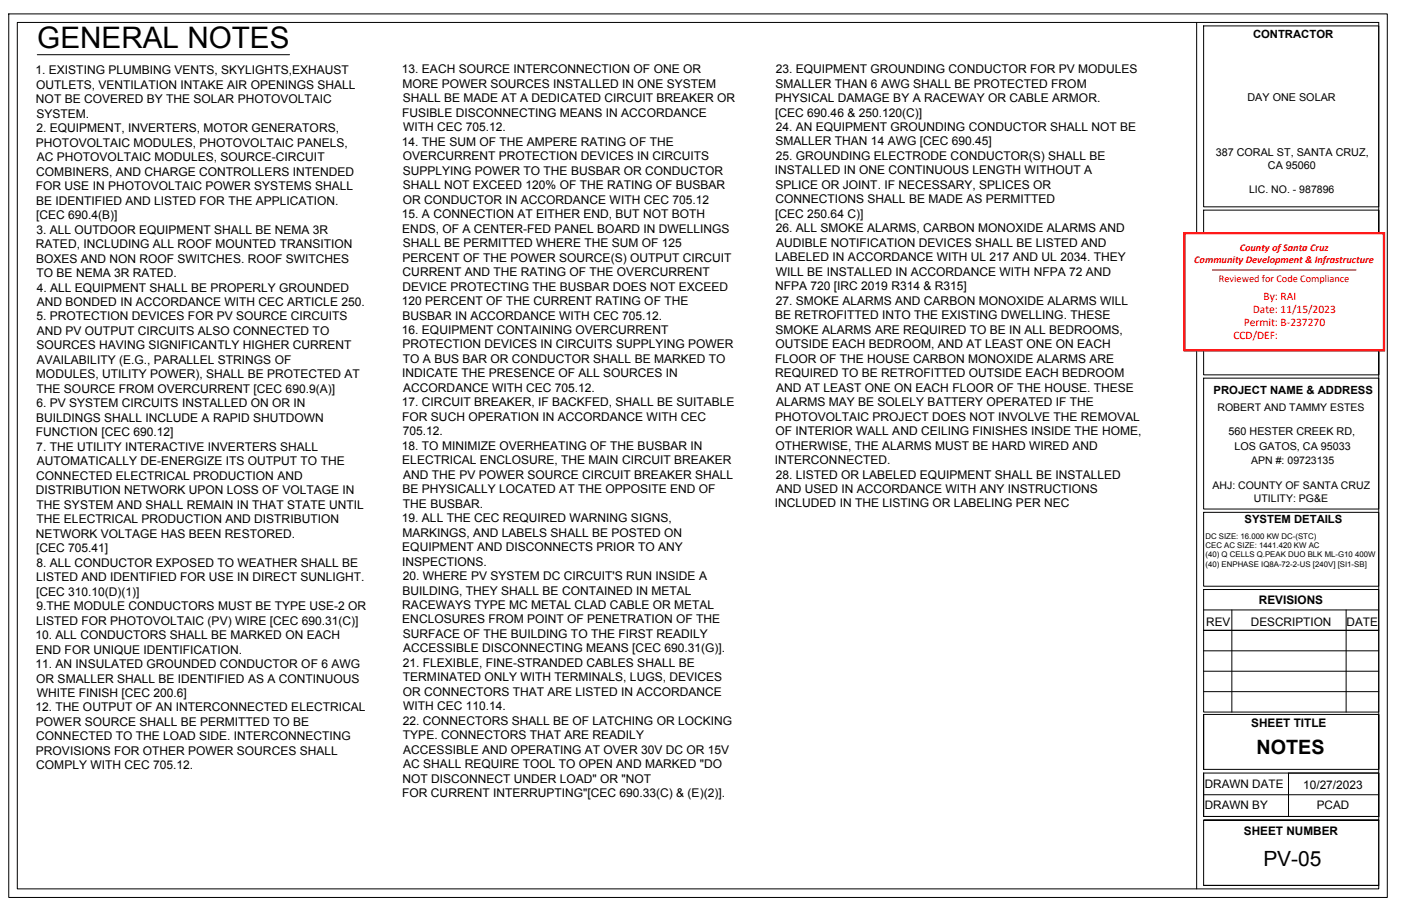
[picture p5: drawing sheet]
<svg xmlns="http://www.w3.org/2000/svg" width="432mm" height="279mm" viewBox="0 0 432 279" stroke-linecap="round" stroke-linejoin="round" font-family="sans-serif">
<defs><g id="words">
<text font-size="9.1" x="11.5" y="14.9">GENERAL NOTES</text>
<text font-size="6.5" x="389.4" y="267.2">PV-05</text>
<text font-size="6.1" x="387.3" y="232.7">NOTES</text>
<g font-size="3.7">
<text x="11" y="22.9">1. EXISTING PLUMBING VENTS, SKYLIGHTS,EXHAUST</text>
<text x="123.9" y="22.6">13. EACH SOURCE INTERCONNECTION OF ONE OR</text>
<text x="239.1" y="22.5">23. EQUIPMENT GROUNDING CONDUCTOR FOR PV MODULES</text>
<text x="11.2" y="27.4">OUTLETS, VENTILATION INTAKE AIR OPENINGS SHALL</text>
<text x="124" y="27.1">MORE POWER SOURCES INSTALLED IN ONE SYSTEM</text>
<text x="239" y="27">SMALLER THAN 6 AWG SHALL BE PROTECTED FROM</text>
<text x="11.1" y="31.8">NOT BE COVERED BY THE SOLAR PHOTOVOLTAIC</text>
<text x="124.1" y="31.5">SHALL BE MADE AT A DEDICATED CIRCUIT BREAKER OR</text>
<text x="238.9" y="31.5">PHYSICAL DAMAGE BY A RACEWAY OR CABLE ARMOR.</text>
<text x="238.9" y="35.9">[CEC 690.46 &amp; 250.120(C)]</text>
<text x="11.2" y="36.3">SYSTEM.</text>
<text x="11.3" y="40.8">2. EQUIPMENT, INVERTERS, MOTOR GENERATORS,</text>
<text x="124" y="36">FUSIBLE DISCONNECTING MEANS IN ACCORDANCE</text>
<text x="124.2" y="40.5">WITH CEC 705.12.</text>
<text x="239.1" y="40.4">24. AN EQUIPMENT GROUNDING CONDUCTOR SHALL NOT BE</text>
<text x="11.1" y="45.2">PHOTOVOLTAIC MODULES, PHOTOVOLTAIC PANELS,</text>
<text x="123.9" y="44.9">14. THE SUM OF THE AMPERE RATING OF THE</text>
<text x="239" y="44.9">SMALLER THAN 14 AWG [CEC 690.45]</text>
<text x="11.4" y="49.7">AC PHOTOVOLTAIC MODULES, SOURCE-CIRCUIT</text>
<text x="124.1" y="49.4">OVERCURRENT PROTECTION DEVICES IN CIRCUITS</text>
<text x="124.1" y="53.9">SUPPLYING POWER TO THE BUSBAR OR CONDUCTOR</text>
<text x="238.8" y="53.8">INSTALLED IN ONE CONTINUOUS LENGTH WITHOUT A</text>
<text x="239.1" y="49.3">25. GROUNDING ELECTRODE CONDUCTOR(S) SHALL BE</text>
<text x="11.1" y="58.6">FOR USE IN PHOTOVOLTAIC POWER SYSTEMS SHALL</text>
<text x="11.2" y="54.2">COMBINERS, AND CHARGE CONTROLLERS INTENDED</text>
<text x="124.1" y="58.3">SHALL NOT EXCEED 120% OF THE RATING OF BUSBAR</text>
<text x="239" y="58.3">SPLICE OR JOINT. IF NECESSARY, SPLICES OR</text>
<text x="11.1" y="63.1">BE IDENTIFIED AND LISTED FOR THE APPLICATION.</text>
<text x="124.1" y="62.8">OR CONDUCTOR IN ACCORDANCE WITH CEC 705.12</text>
<text x="239" y="62.7">CONNECTIONS SHALL BE MADE AS PERMITTED</text>
<text x="11.1" y="67.6">[CEC 690.4(B)]</text>
<text x="123.9" y="67.3">15. A CONNECTION AT EITHER END, BUT NOT BOTH</text>
<text x="124" y="71.7">ENDS, OF A CENTER-FED PANEL BOARD IN DWELLINGS</text>
<text x="238.9" y="67.2">[CEC 250.64 C)]</text>
<text x="239.1" y="71.7">26. ALL SMOKE ALARMS, CARBON MONOXIDE ALARMS AND</text>
<text x="11.1" y="76.5">RATED, INCLUDING ALL ROOF MOUNTED TRANSITION</text>
<text x="11.2" y="72">3. ALL OUTDOOR EQUIPMENT SHALL BE NEMA 3R</text>
<text x="124.1" y="76.2">SHALL BE PERMITTED WHERE THE SUM OF 125</text>
<text x="239.2" y="76.1">AUDIBLE NOTIFICATION DEVICES SHALL BE LISTED AND</text>
<text x="11.1" y="81">BOXES AND NON ROOF SWITCHES. ROOF SWITCHES</text>
<text x="124" y="80.7">PERCENT OF THE POWER SOURCE(S) OUTPUT CIRCUIT</text>
<text x="238.9" y="80.6">LABELED IN ACCORDANCE WITH UL 217 AND UL 2034. THEY</text>
<text x="11.3" y="85.4">TO BE NEMA 3R RATED.</text>
<text x="11.3" y="89.9">4. ALL EQUIPMENT SHALL BE PROPERLY GROUNDED</text>
<text x="124" y="89.6">DEVICE PROTECTING THE BUSBAR DOES NOT EXCEED</text>
<text x="124.1" y="85.1">CURRENT AND THE RATING OF THE OVERCURRENT</text>
<text x="238.9" y="89.5">NFPA 720 [IRC 2019 R314 &amp; R315]</text>
<text x="239.1" y="85.1">WILL BE INSTALLED IN ACCORDANCE WITH NFPA 72 AND</text>
<text x="11.4" y="94.4">AND BONDED IN ACCORDANCE WITH CEC ARTICLE 250.</text>
<text x="123.9" y="94.1">120 PERCENT OF THE CURRENT RATING OF THE</text>
<text x="239.1" y="94">27. SMOKE ALARMS AND CARBON MONOXIDE ALARMS WILL</text>
<text x="11.2" y="98.8">5. PROTECTION DEVICES FOR PV SOURCE CIRCUITS</text>
<text x="124" y="98.5">BUSBAR IN ACCORDANCE WITH CEC 705.12.</text>
<text x="238.9" y="98.4">BE RETROFITTED INTO THE EXISTING DWELLING. THESE</text>
<text x="11.2" y="107.8">SOURCES HAVING SIGNIFICANTLY HIGHER CURRENT</text>
<text x="11.4" y="103.3">AND PV OUTPUT CIRCUITS ALSO CONNECTED TO</text>
<text x="123.9" y="103">16. EQUIPMENT CONTAINING OVERCURRENT</text>
<text x="124" y="107.5">PROTECTION DEVICES IN CIRCUITS SUPPLYING POWER</text>
<text x="239" y="107.4">OUTSIDE EACH BEDROOM, AND AT LEAST ONE ON EACH</text>
<text x="239" y="102.9">SMOKE ALARMS ARE REQUIRED TO BE IN ALL BEDROOMS,</text>
<text x="11.4" y="112.2">AVAILABILITY (E.G., PARALLEL STRINGS OF</text>
<text x="124.2" y="111.9">TO A BUS BAR OR CONDUCTOR SHALL BE MARKED TO</text>
<text x="238.9" y="111.8">FLOOR OF THE HOUSE CARBON MONOXIDE ALARMS ARE</text>
<text x="11.1" y="116.7">MODULES, UTILITY POWER), SHALL BE PROTECTED AT</text>
<text x="123.9" y="116.4">INDICATE THE PRESENCE OF ALL SOURCES IN</text>
<text x="238.9" y="116.3">REQUIRED TO BE RETROFITTED OUTSIDE EACH BEDROOM</text>
<text x="11.2" y="125.6">6. PV SYSTEM CIRCUITS INSTALLED ON OR IN</text>
<text x="11.3" y="121.2">THE SOURCE FROM OVERCURRENT [CEC 690.9(A)]</text>
<text x="123.9" y="125.3">17. CIRCUIT BREAKER, IF BACKFED, SHALL BE SUITABLE</text>
<text x="124.3" y="120.9">ACCORDANCE WITH CEC 705.12.</text>
<text x="239.2" y="120.8">AND AT LEAST ONE ON EACH FLOOR OF THE HOUSE. THESE</text>
<text x="239.2" y="125.2">ALARMS MAY BE SOLELY BATTERY OPERATED IF THE</text>
<text x="11.1" y="130.1">BUILDINGS SHALL INCLUDE A RAPID SHUTDOWN</text>
<text x="124" y="129.8">FOR SUCH OPERATION IN ACCORDANCE WITH CEC</text>
<text x="238.9" y="129.7">PHOTOVOLTAIC PROJECT DOES NOT INVOLVE THE REMOVAL</text>
<text x="11.1" y="134.6">FUNCTION [CEC 690.12]</text>
<text x="124.1" y="134.2">705.12.</text>
<text x="239" y="134.2">OF INTERIOR WALL AND CEILING FINISHES INSIDE THE HOME,</text>
<text x="11.2" y="139">7. THE UTILITY INTERACTIVE INVERTERS SHALL</text>
<text x="11.4" y="143.5">AUTOMATICALLY DE-ENERGIZE ITS OUTPUT TO THE</text>
<text x="123.9" y="138.7">18. TO MINIMIZE OVERHEATING OF THE BUSBAR IN</text>
<text x="124" y="143.2">ELECTRICAL ENCLOSURE, THE MAIN CIRCUIT BREAKER</text>
<text x="238.8" y="143.1">INTERCONNECTED.</text>
<text x="239" y="138.6">OTHERWISE, THE ALARMS MUST BE HARD WIRED AND</text>
<text x="11.2" y="148">CONNECTED ELECTRICAL PRODUCTION AND</text>
<text x="124.3" y="147.6">AND THE PV POWER SOURCE CIRCUIT BREAKER SHALL</text>
<text x="239.1" y="147.6">28. LISTED OR LABELED EQUIPMENT SHALL BE INSTALLED</text>
<text x="11.1" y="152.4">DISTRIBUTION NETWORK UPON LOSS OF VOLTAGE IN</text>
<text x="124" y="152.1">BE PHYSICALLY LOCATED AT THE OPPOSITE END OF</text>
<text x="239.2" y="152">AND USED IN ACCORDANCE WITH ANY INSTRUCTIONS</text>
<text x="11.3" y="156.9">THE SYSTEM AND SHALL REMAIN IN THAT STATE UNTIL</text>
<text x="11.3" y="161.4">THE ELECTRICAL PRODUCTION AND DISTRIBUTION</text>
<text x="123.9" y="161">19. ALL THE CEC REQUIRED WARNING SIGNS,</text>
<text x="124.2" y="156.5">THE BUSBAR.</text>
<text x="238.8" y="156.5">INCLUDED IN THE LISTING OR LABELING PER NEC</text>
<text x="11.1" y="165.8">NETWORK VOLTAGE HAS BEEN RESTORED.</text>
<text x="124" y="165.5">MARKINGS, AND LABELS SHALL BE POSTED ON</text>
<text x="11.1" y="170.3">[CEC 705.41]</text>
<text x="124" y="169.9">EQUIPMENT AND DISCONNECTS PRIOR TO ANY</text>
<text x="11.1" y="179.2">LISTED AND IDENTIFIED FOR USE IN DIRECT SUNLIGHT.</text>
<text x="11.2" y="174.8">8. ALL CONDUCTOR EXPOSED TO WEATHER SHALL BE</text>
<text x="123.9" y="174.4">INSPECTIONS.</text>
<text x="124.2" y="178.9">20. WHERE PV SYSTEM DC CIRCUIT'S RUN INSIDE A</text>
<text x="11.1" y="183.7">[CEC 310.10(D)(1)]</text>
<text x="124" y="183.3">BUILDING, THEY SHALL BE CONTAINED IN METAL</text>
<text x="11.2" y="188.2">9.THE MODULE CONDUCTORS MUST BE TYPE USE-2 OR</text>
<text x="124" y="187.8">RACEWAYS TYPE MC METAL CLAD CABLE OR METAL</text>
<text x="11" y="197.1">10. ALL CONDUCTORS SHALL BE MARKED ON EACH</text>
<text x="11.1" y="192.6">LISTED FOR PHOTOVOLTAIC (PV) WIRE [CEC 690.31(C)]</text>
<text x="124" y="192.3">ENCLOSURES FROM POINT OF PENETRATION OF THE</text>
<text x="124.1" y="196.7">SURFACE OF THE BUILDING TO THE FIRST READILY</text>
<text x="11.1" y="201.5">END FOR UNIQUE IDENTIFICATION.</text>
<text x="124.3" y="201.2">ACCESSIBLE DISCONNECTING MEANS [CEC 690.31(G)].</text>
<text x="11" y="206">11. AN INSULATED GROUNDED CONDUCTOR OF 6 AWG</text>
<text x="124.2" y="205.7">21. FLEXIBLE, FINE-STRANDED CABLES SHALL BE</text>
<text x="11.2" y="210.5">OR SMALLER SHALL BE IDENTIFIED AS A CONTINUOUS</text>
<text x="11.3" y="214.9">WHITE FINISH [CEC 200.6]</text>
<text x="124.1" y="214.6">OR CONNECTORS THAT ARE LISTED IN ACCORDANCE</text>
<text x="124.2" y="210.1">TERMINATED ONLY WITH TERMINALS, LUGS, DEVICES</text>
<text x="11" y="219.4">12. THE OUTPUT OF AN INTERCONNECTED ELECTRICAL</text>
<text x="124.2" y="219.1">WITH CEC 110.14.</text>
<text x="11.1" y="223.9">POWER SOURCE SHALL BE PERMITTED TO BE</text>
<text x="124.2" y="223.5">22. CONNECTORS SHALL BE OF LATCHING OR LOCKING</text>
<text x="11.1" y="232.8">PROVISIONS FOR OTHER POWER SOURCES SHALL</text>
<text x="11.2" y="228.3">CONNECTED TO THE LOAD SIDE. INTERCONNECTING</text>
<text x="124.2" y="228">TYPE. CONNECTORS THAT ARE READILY</text>
<text x="124.3" y="232.5">ACCESSIBLE AND OPERATING AT OVER 30V DC OR 15V</text>
<text x="11.2" y="237.3">COMPLY WITH CEC 705.12.</text>
<text x="124.3" y="236.9">AC SHALL REQUIRE TOOL TO OPEN AND MARKED &quot;DO</text>
<text x="124" y="245.9">FOR CURRENT INTERRUPTING&quot;[CEC 690.33(C) &amp; (E)(2)].</text>
<text x="124" y="241.4">NOT DISCONNECT UNDER LOAD&quot; OR &quot;NOT</text>
<text x="401.7" y="243.2">10/27/2023</text>
</g>
<g font-size="3.6">
<text x="388" y="186.4">REVISIONS</text>
<text x="371.8" y="193.2">REV</text>
<text x="385.5" y="193.2">DESCRIPTION</text>
<text x="415" y="193.2">DATE</text>
<text x="385.6" y="224.1">SHEET TITLE</text>
<text x="371.3" y="243.1">DRAWN DATE</text>
<text x="371.3" y="249.4">DRAWN BY</text>
<text x="405.8" y="249.5">PCAD</text>
<text x="383.4" y="257.6">SHEET NUMBER</text>
</g>
<g font-size="3.5">
<text x="386.2" y="11.8">CONTRACTOR</text>
<text x="374" y="121.7">PROJECT NAME &amp; ADDRESS</text>
<text x="383.6" y="161.4">SYSTEM DETAILS</text>
</g>
<g font-size="3.5" fill="#f00">
<text x="389.4" y="92.4">By: RAI</text>
<text x="383.3" y="100.5">Permit: B-237270</text>
<text x="386.2" y="96.4">Date: 11/15/2023</text>
<text x="380.2" y="104.6">CCD/DEF:</text>
</g>
<g font-size="3.3">
<text x="384.5" y="31.1">DAY ONE SOLAR</text>
<text x="374.7" y="48.2">387 CORAL ST, SANTA CRUZ,</text>
<text x="390.8" y="52.2">CA 95060</text>
<text x="378.7" y="134.2">560 HESTER CREEK RD,</text>
<text x="380.5" y="138.6">LOS GATOS, CA 95033</text>
</g>
<g font-size="3.2">
<text x="385" y="59.6">LIC. NO. - 987896</text>
<text x="375.2" y="126.8">ROBERT AND TAMMY ESTES</text>
<text x="385.7" y="143">APN #: 09723135</text>
<text x="373.7" y="150.8">AHJ: COUNTY OF SANTA CRUZ</text>
<text x="386.5" y="154.7">UTILITY: PG&amp;E</text>
</g>
<g font-size="3.2" fill="#f00">
<text x="382.1" y="77.5">County of Santa Cruz</text>
<text x="368.1" y="81.2">Community Development &amp; Infrastructure</text>
<text x="375.7" y="87">Reviewed for Code Compliance</text>
</g>
<g font-size="2.4">
<text x="371.5" y="166.1">DC SIZE: 16.000 KW DC-(STC)</text>
<text x="371.5" y="171.9">(40) Q CELLS Q.PEAK DUO BLK ML-G10 400W</text>
<text x="371.6" y="169">CEC AC SIZE: 1441.420 KW AC</text>
<text x="371.5" y="174.8">(40) ENPHASE IQ8A-72-2-US [240V] [SI1-SB]</text>
</g>
</g></defs>
<g fill="none" stroke="#000" stroke-width=".31">
<path d="M2.7 4.3h424.9v272.5h-424.9zM5.3 6.9h419.6v267.2h-419.6zM11.5 16.9h77.7M368.8 6.9v267.2M371 8h53.9v55.8h-53.9zM371 64.8h53.9v50.8h-53.9zM424.9 64.8v50.8M371 116.6h53.9v40.4h-53.9zM371 158h53.9v22.8h-53.9zM371 194.4h53.9h-53.9M371 181.8h53.9v37.8h-53.9zM371 188.1h53.9"/>
<path d="M379.7 188.1v31.5M414.9 188.1v31.5M371 200.7h53.9M371 207h53.9M371 213.3h53.9M371 220.3h53.9v17h-53.9zM371 238.4h53.9v13.4h-53.9zM424.9 220.3v17M371 245.1h53.9M371 252.9h53.9h-53.9v20.2h53.9v-20.2M397.1 251.8v-13.4h27.8v13.4M371 273h53.9"/>
</g>
<path d="M365 71.9h61.6v36.1h-61.6z" fill="#fff" stroke="#f00" stroke-width=".71" stroke-linecap="butt"/>
<path d="M373.6 83.2h44.4" fill="none" stroke="#f00" stroke-width=".35"/>
<use href="#words"/>
</svg>
